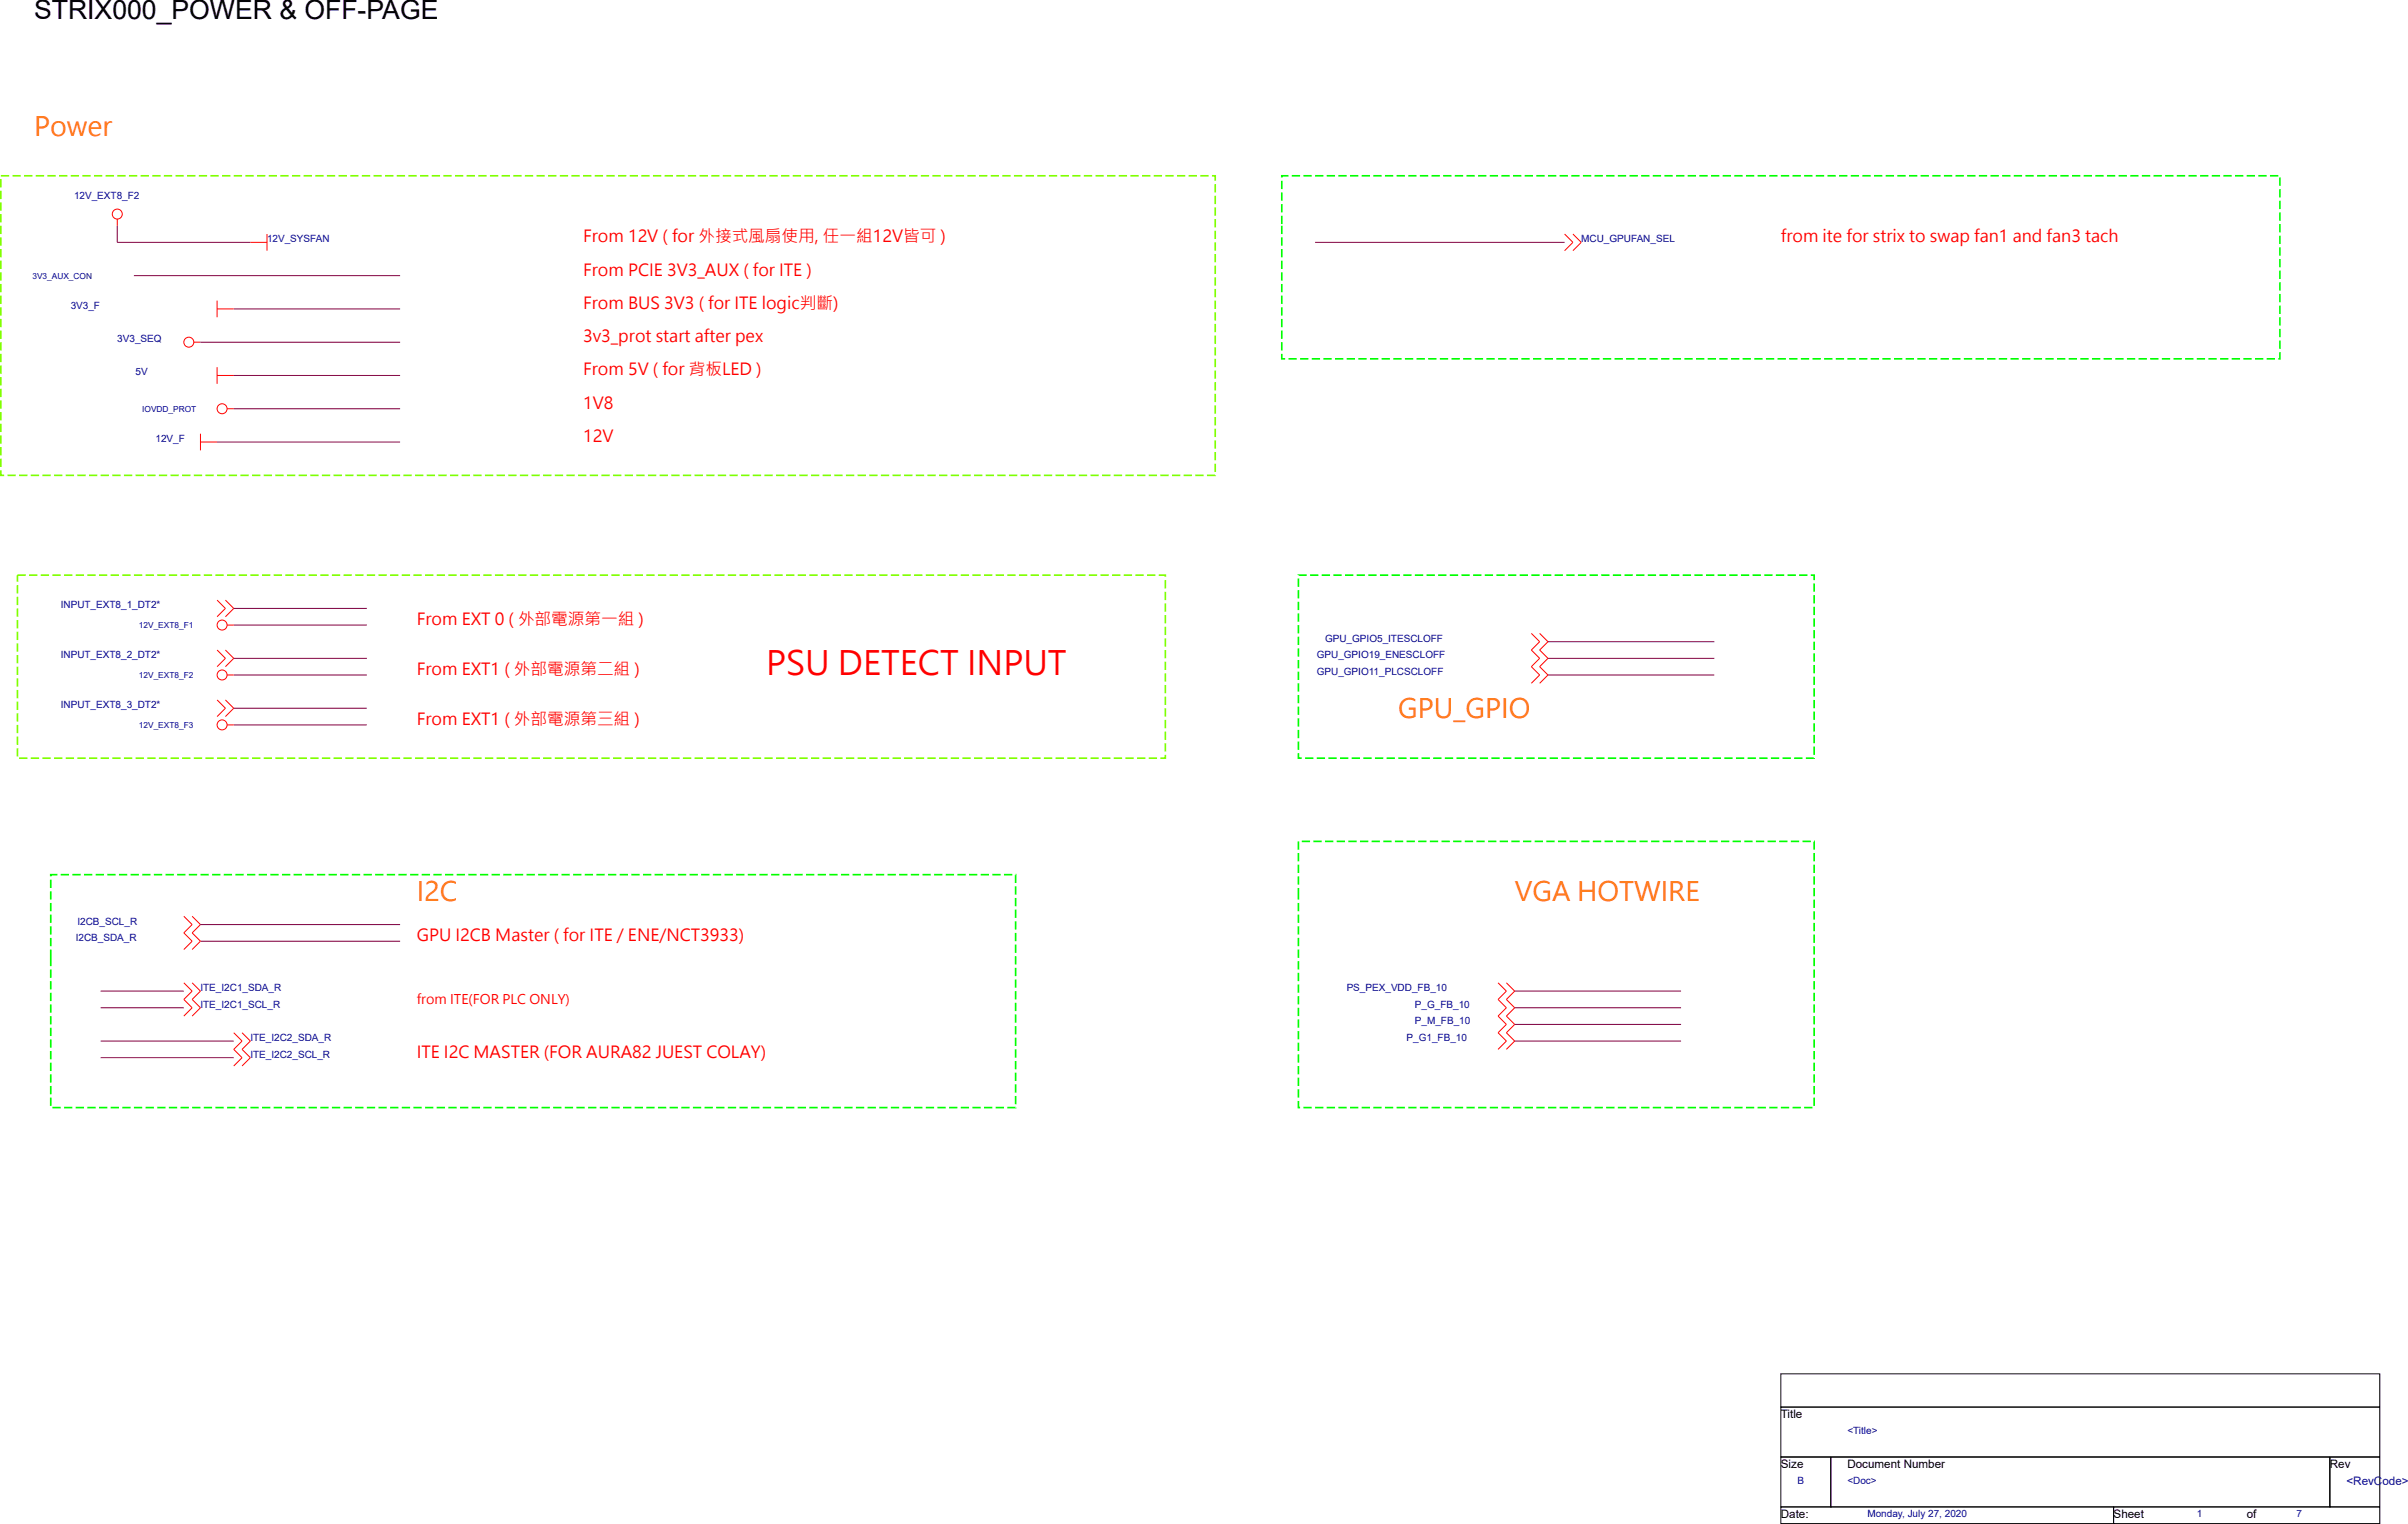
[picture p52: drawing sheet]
<svg xmlns="http://www.w3.org/2000/svg" width="271mm" height="172mm" viewBox="0 0 271 172" stroke-linecap="round" stroke-linejoin="round" font-family="sans-serif">
<defs><g id="words">
<text font-size="3.7" fill="#f00" x="86.3" y="76">PSU DETECT INPUT</text>
<text font-size="3" x="3.8" y="2.2">STRIX000_POWER &amp; OFF-PAGE</text>
<g font-size="3" fill="#ff8000">
<text x="3.8" y="15.3">Power</text>
<text x="157.5" y="80.9">GPU_GPIO</text>
<text x="46.9" y="101.5">I2C</text>
<text x="170.6" y="101.5">VGA HOTWIRE</text>
</g>
<g font-size="1.9" fill="#f00">
<text x="65.7" y="27.3">From 12V ( for 外接式風扇使⽤, 任⼀組12V皆可 )</text>
<text x="200.6" y="27.3">from ite for strix to swap fan1 and fan3 tach</text>
<text x="65.7" y="31">From PCIE 3V3_AUX ( for ITE )</text>
<text x="65.7" y="34.8">From BUS 3V3 ( for ITE logic判斷)</text>
<text x="65.7" y="38.5">3v3_prot start after pex</text>
<text x="65.7" y="42.3">From 5V ( for 背板LED )</text>
<text x="65.7" y="46">1V8</text>
<text x="65.7" y="49.8">12V</text>
<text x="46.9" y="70.4">From EXT 0 ( 外部電源第⼀組 )</text>
<text x="46.9" y="76">From EXT1 ( 外部電源第⼆組 )</text>
<text x="46.9" y="81.6">From EXT1 ( 外部電源第三組 )</text>
<text x="46.9" y="106">GPU I2CB Master ( for ITE / ENE/NCT3933)</text>
<text x="46.9" y="119.1">ITE I2C MASTER (FOR AURA82 JUEST COLAY)</text>
</g>
<text font-size="1.5" fill="#f00" x="46.9" y="113.1">from ITE(FOR PLC ONLY)</text>
<g font-size="1.3">
<text x="200.6" y="159.7">Title</text>
<text x="200.6" y="165.3">Size</text>
<text x="208.1" y="165.3">Document Number</text>
<text x="262.5" y="165.3">Rev</text>
<text x="200.6" y="170.9">Date:</text>
<text x="238.1" y="170.9">Sheet</text>
<text x="253.1" y="170.9">of</text>
</g>
<text font-size="1.3" fill="#0000a0" x="264.3" y="167.3">&lt;RevCode&gt;</text>
<g font-size="1.1" fill="#0000a0">
<text x="8.3" y="22.4">12V_EXT8_F2</text>
<text x="30.1" y="27.3">12V_SYSFAN</text>
<text x="178.1" y="27.3">MCU_GPUFAN_SEL</text>
<text x="8" y="34.8">3V3_F</text>
<text x="13.2" y="38.5">3V3_SEQ</text>
<text x="15.3" y="42.3">5V</text>
<text x="17.5" y="49.8">12V_F</text>
<text x="6.8" y="68.5">INPUT_EXT8_1_DT2*</text>
<text x="6.8" y="74.1">INPUT_EXT8_2_DT2*</text>
<text x="148.3" y="74.1">GPU_GPIO19_ENESCLOFF</text>
<text x="148.3" y="76">GPU_GPIO11_PLCSCLOFF</text>
<text x="149.3" y="72.3">GPU_GPIO5_ITESCLOFF</text>
<text x="6.8" y="79.8">INPUT_EXT8_3_DT2*</text>
<text x="8.5" y="106">I2CB_SDA_R</text>
<text x="8.7" y="104.1">I2CB_SCL_R</text>
<text x="22.6" y="111.6">ITE_I2C1_SDA_R</text>
<text x="22.6" y="113.5">ITE_I2C1_SCL_R</text>
<text x="151.7" y="111.6">PS_PEX_VDD_FB_10</text>
<text x="159.4" y="113.5">P_G_FB_10</text>
<text x="28.2" y="117.2">ITE_I2C2_SDA_R</text>
<text x="28.2" y="119.1">ITE_I2C2_SCL_R</text>
<text x="158.4" y="117.2">P_G1_FB_10</text>
<text x="159.4" y="115.4">P_M_FB_10</text>
<text x="208.1" y="161.5">&lt;Title&gt;</text>
<text x="202.5" y="167.1">B</text>
<text x="208.1" y="167.1">&lt;Doc&gt;</text>
<text x="210.4" y="170.8">Monday, July 27, 2020</text>
<text x="247.5" y="170.8">1</text>
<text x="258.7" y="170.8">7</text>
</g>
<g font-size=".9" fill="#0000a0">
<text x="3.7" y="31.4">3V3_AUX_CON</text>
<text x="16" y="46.4">IOVDD_PROT</text>
<text x="15.6" y="70.8">12V_EXT8_F1</text>
<text x="15.6" y="76.4">12V_EXT8_F2</text>
<text x="15.6" y="82">12V_EXT8_F3</text>
</g>
</g></defs>
<g fill="none" stroke="#f00" stroke-width=".11">
<path d="M13.2 24.7v.7M21.8 38.5h.8M24.5 34.8h1.8M24.5 33.9v1.8M28.2 27.3h1.9M30.1 26.4v1.8M22.6 49.8h1.9M22.6 48.8v1.9M24.5 41.4v1.8M24.5 42.3h1.8M25.6 46h.7M25.6 70.4h.7"/>
<path d="M25.6 76h.7M25.6 81.6h.7"/>
<circle cx="13.2" cy="24.1" r=".56"/>
<circle cx="21.3" cy="38.5" r=".56"/>
<circle cx="25" cy="46" r=".56"/>
<circle cx="25" cy="70.4" r=".56"/>
<circle cx="25" cy="76" r=".56"/>
<circle cx="25" cy="81.6" r=".56"/>
</g>
<g fill="#000" stroke="#f00" stroke-width=".11">
<path d="M176.3 28.2l.9-.9zM176.3 26.4l.9 .9zM178.1 27.3l-.9 .9zM177.2 26.4l.9 .9zM24.5 67.6l.9 .9zM24.5 69.5l.9-1zM24.5 73.2l.9 .9zM25.4 74.1l-.9 1zM24.5 78.8l.9 1zM25.4 79.8l-.9 .9zM25.4 69.5l.9-1zM25.4 67.6l.9 .9z"/>
<path d="M25.4 75.1l.9-1zM25.4 73.2l.9 .9zM26.3 79.8l-.9 .9zM25.4 78.8l.9 1zM172.5 71.3l.9 1zM172.5 73.2l.9-.9zM172.5 73.2l.9 .9zM172.5 75.1l.9-1zM172.5 75.1l.9 .9zM172.5 77l.9-1zM173.4 73.2l1-.9zM173.4 71.3l1 1z"/>
<path d="M174.4 74.1l-1 1zM173.4 73.2l1 .9zM173.4 77l1-1zM173.4 75.1l1 .9zM20.7 103.2l.9 .9zM21.6 104.1l-.9 1zM20.7 105.1l.9 .9zM21.6 106l-.9 .9zM21.6 111.6l-.9 1zM20.7 110.7l.9 .9zM21.6 113.5l-.9 .9zM20.7 112.6l.9 .9z"/>
<path d="M21.6 105.1l1-1zM21.6 103.2l1 .9zM21.6 106.9l1-.9zM21.6 105.1l1 .9zM21.6 112.6l1-1zM21.6 110.7l1 .9zM21.6 114.4l1-.9zM21.6 112.6l1 .9zM27.3 117.2l-1 1zM26.3 116.3l1 .9zM26.3 120.1l1-1zM26.3 118.2l1 .9z"/>
<path d="M28.2 117.2l-.9 1zM27.3 116.3l.9 .9zM27.3 120.1l.9-1zM27.3 118.2l.9 .9zM168.8 110.7l.9 .9zM168.8 112.6l.9-1zM168.8 112.6l.9 .9zM169.7 113.5l-.9 .9zM168.8 114.4l.9 1zM168.8 116.3l.9-.9zM168.8 116.3l.9 .9zM169.7 117.2l-.9 1z"/>
<path d="M170.6 111.6l-.9 1zM169.7 110.7l.9 .9zM170.6 113.5l-.9 .9zM169.7 112.6l.9 .9zM170.6 115.4l-.9 .9zM169.7 114.4l.9 1zM170.6 117.2l-.9 1zM169.7 116.3l.9 .9z"/>
</g>
<path d="M200.6 154.7h67.5v3.8h-67.5zM200.6 158.5h67.5v5.6h-67.5zM200.6 164.1h5.6v5.6h-5.6zM200.6 169.7h37.5v1.9h-37.5zM206.2 164.1h56.3v5.6h-56.3zM238.1 169.7h30v1.9h-30zM262.5 164.1h5.6v5.6h-5.6z" fill="none" stroke="#000" stroke-width=".11"/>
<g fill="none" stroke="#800040" stroke-width=".11">
<path d="M13.2 25.4v1.9h15M15.1 31h30M22.6 38.5h22.5M26.3 34.8h18.8M148.1 27.3h28.2M24.5 49.8h20.6M26.3 42.3h18.8M26.3 46h18.8M26.3 68.5h15M26.3 70.4h15M26.3 74.1h15M26.3 76h15"/>
<path d="M26.3 79.8h15M174.4 74.1h18.7M174.4 76h18.7M174.4 72.3h18.7M26.3 81.6h15M11.3 111.6h9.4M11.3 113.5h9.4M11.3 117.2h15M11.3 119.1h15M22.6 104.1h22.5M22.6 106h22.5M170.6 111.6h18.8"/>
<path d="M170.6 113.5h18.8M170.6 117.2h18.8M170.6 115.4h18.8"/>
</g>
<path d="M144.4 19.8h112.4v20.6h-112.4zM146.3 64.8h58.1v20.6h-58.1zM5.7 98.5h108.7v26.2h-108.7zM146.3 94.8h58.1v29.9h-58.1z" fill="none" stroke="#0f0" stroke-width=".19" stroke-dasharray=".9 .4" stroke-linecap="butt"/>
<path d="M.1 19.8h136.8v33.7h-136.8zM2 64.8h129.3v20.6h-129.3z" fill="none" stroke="#80ff00" stroke-width=".19" stroke-dasharray=".9 .4" stroke-linecap="butt"/>
<use href="#words"/>
</svg>
